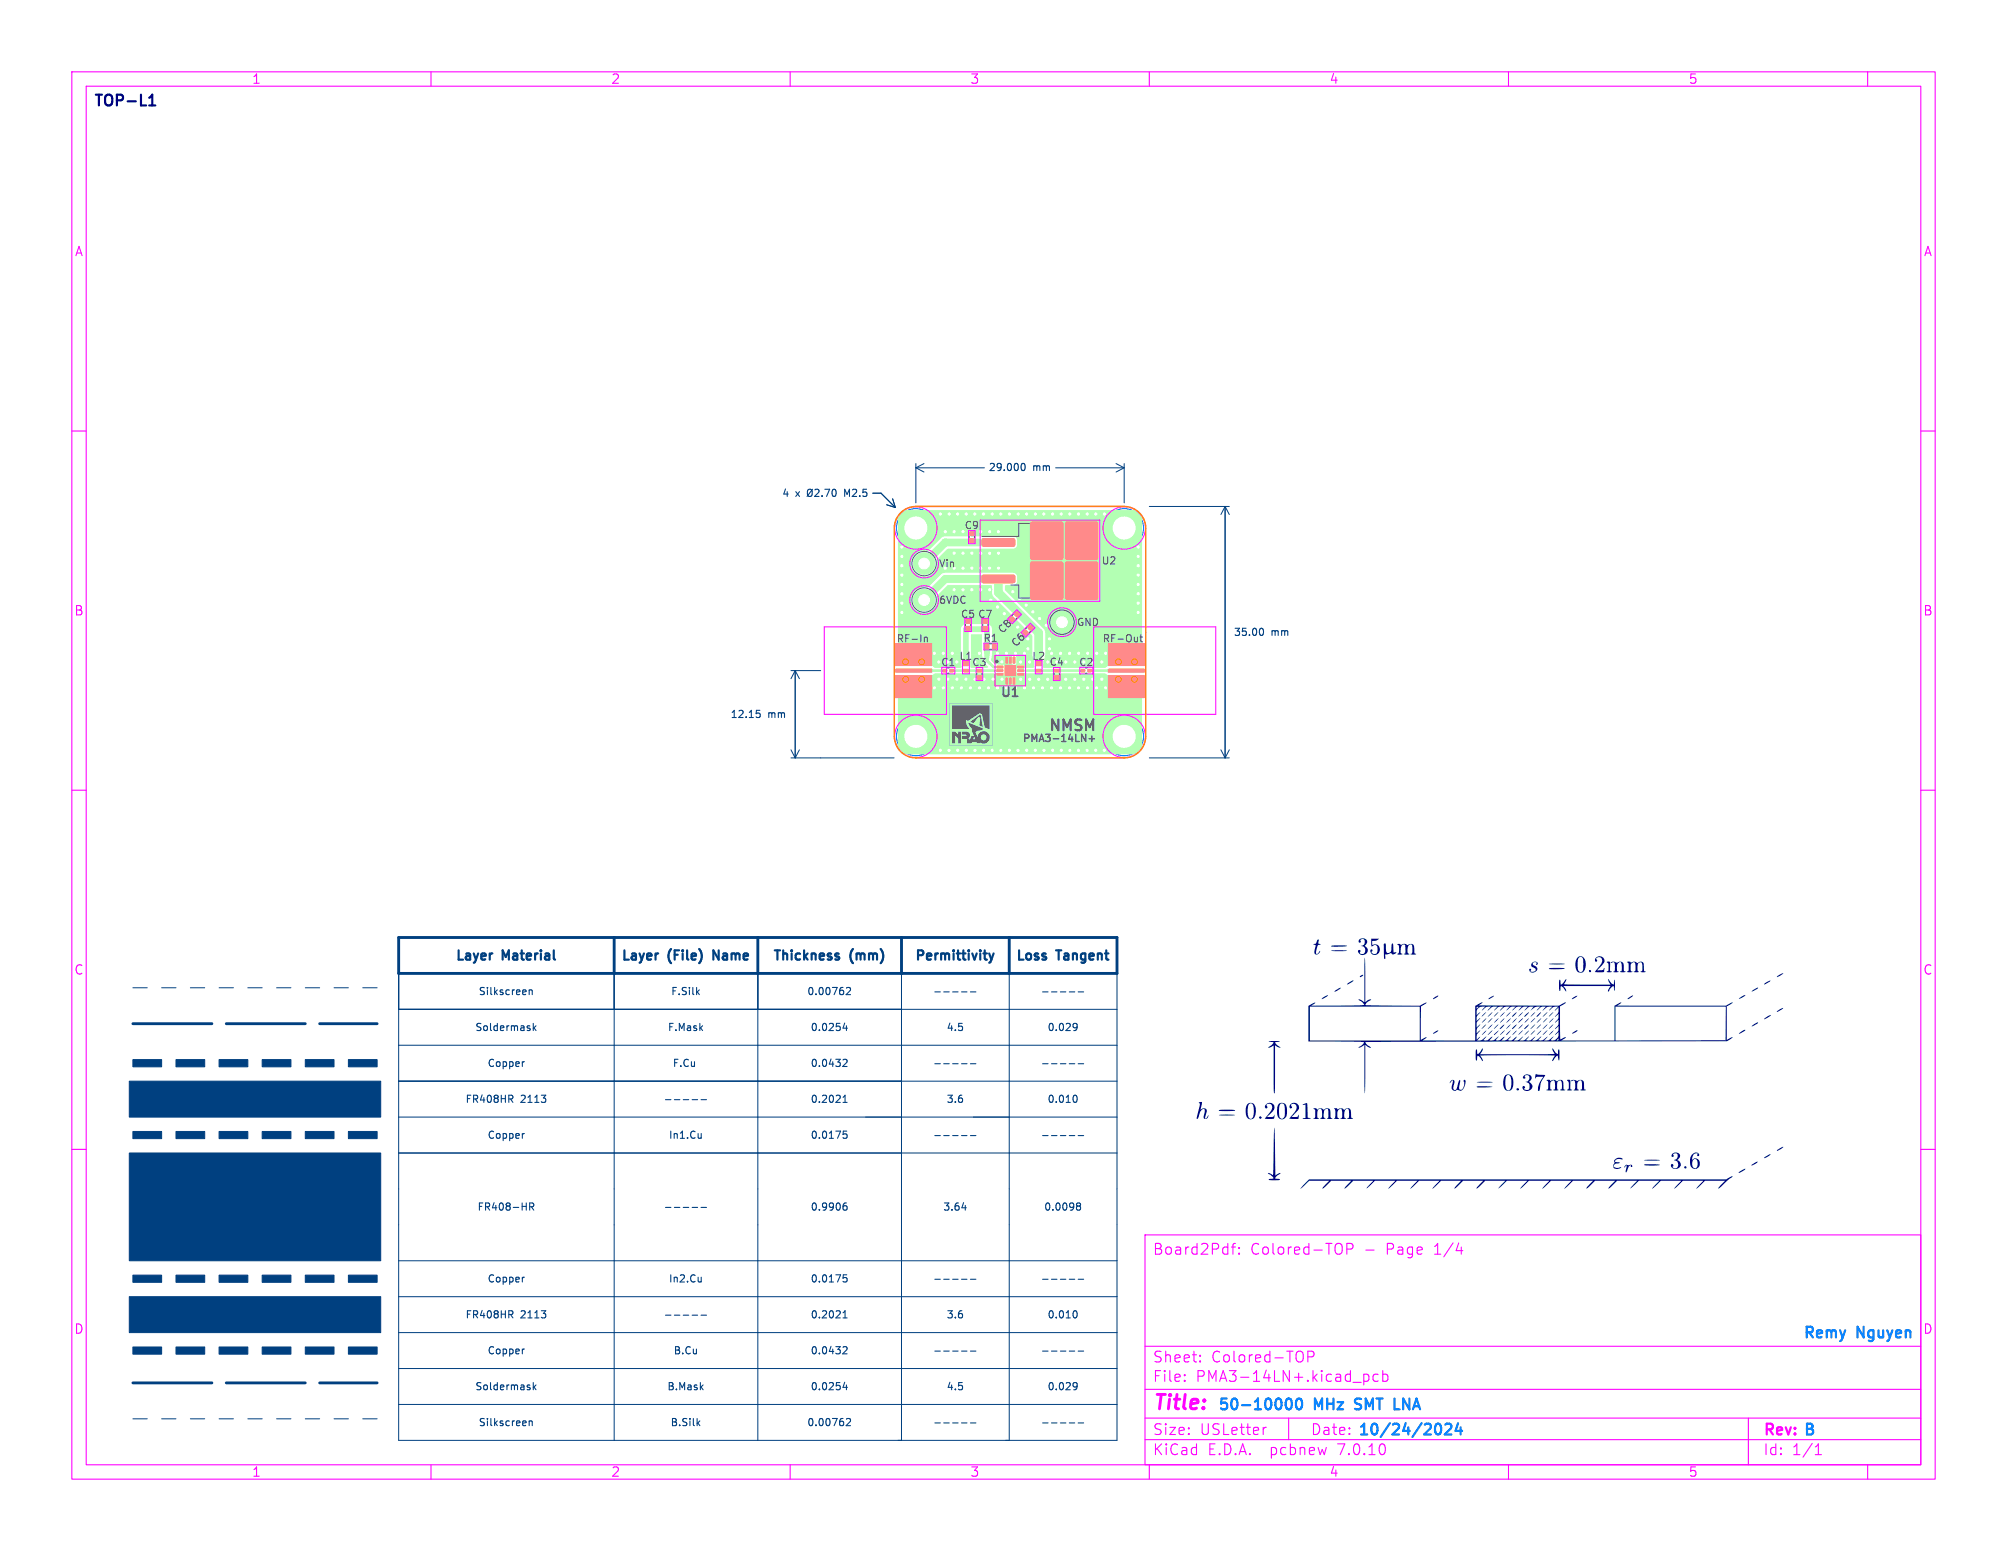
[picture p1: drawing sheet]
<svg xmlns="http://www.w3.org/2000/svg" width="279mm" height="216mm" viewBox="0 0 279 216" stroke-linecap="round" stroke-linejoin="round" font-family="sans-serif">
<defs><g id="words">
<text font-size="2.8" fill="#f0f" x="160.4" y="196.8">Title:</text>
<text font-size="2.1" fill="#000080" x="13" y="15.2">TOP-L1</text>
<text font-size="2.1" fill="#626262" x="145.7" y="101.8">NMSM</text>
<g font-size="2.1" fill="#f0f">
<text x="160.4" y="174.9">Board2Pdf:</text>
<text x="174" y="174.9">Colored-TOP</text>
<text x="190" y="174.9">-</text>
<text x="193.1" y="174.9">Page</text>
<text x="199.9" y="174.9">1/4</text>
<text x="160.4" y="189.9">Sheet:</text>
<text x="168.6" y="189.9">Colored-TOP</text>
<text x="160.4" y="192.6">File:</text>
<text x="166.5" y="192.6">PMA3-14LN+.kicad_pcb</text>
<text x="160.4" y="202.8">KiCad</text>
<text x="160.4" y="200">Size:</text>
<text x="167" y="200">USLetter</text>
<text x="168.1" y="202.8">E.D.A.</text>
<text x="177" y="202.8">pcbnew</text>
<text x="182.4" y="200">Date:</text>
<text x="186.5" y="202.8">7.0.10</text>
<text x="245.4" y="200.2">Rev: B</text>
<text x="245.4" y="202.8">Id:</text>
<text x="249.5" y="202.8">1/1</text>
</g>
<g font-size="2.1" fill="#0080ff">
<text x="250.8" y="186.7">Remy</text>
<text x="258.4" y="186.7">Nguyen</text>
<text x="169.5" y="196.7">50-10000</text>
<text x="183.1" y="196.7">MHz</text>
<text x="189.3" y="196.7">SMT</text>
<text x="195.4" y="196.7">LNA</text>
<text x="189" y="200.2">10/24/2024</text>
</g>
<g font-size="1.8" fill="#f0f">
<text x="35" y="11.9">1</text>
<text x="85" y="11.9">2</text>
<text x="135" y="11.9">3</text>
<text x="185" y="11.9">4</text>
<text x="235" y="11.9">5</text>
<text x="10.3" y="35.9">A</text>
<text x="267.7" y="35.9">A</text>
<text x="10.3" y="85.9">B</text>
<text x="267.7" y="85.9">B</text>
<text x="10.3" y="135.9">C</text>
<text x="267.7" y="135.9">C</text>
<text x="10.3" y="185.9">D</text>
<text x="267.7" y="185.9">D</text>
<text x="35" y="205.8">1</text>
<text x="85" y="205.8">2</text>
<text x="135" y="205.8">3</text>
<text x="185" y="205.8">4</text>
<text x="235" y="205.8">5</text>
</g>
<text font-size="1.8" fill="#626262" x="139.1" y="97.4">U1</text>
<g font-size="1.8" fill="#004080">
<text x="63.2" y="134.1">Layer</text>
<text x="70" y="134.1">Material</text>
<text x="86.3" y="134.1">Layer</text>
<text x="93.1" y="134.1">(File)</text>
<text x="100" y="134.1">Name</text>
<text x="107.4" y="134.1">Thickness</text>
<text x="118.4" y="134.1">(mm)</text>
<text x="127.2" y="134.1">Permittivity</text>
<text x="141.2" y="134.1">Loss</text>
<text x="147.2" y="134.1">Tangent</text>
</g>
<g font-size="1.4" fill="#004080">
<text x="137.5" y="65.8">29.000</text>
<text x="143.8" y="65.8">mm</text>
<text x="108.8" y="69.4">4</text>
<text x="110.8" y="69.4">x</text>
<text x="118" y="69.4">M2.5</text>
<text x="171.7" y="88.7">35.00</text>
<text x="177" y="88.7">mm</text>
<text x="101.6" y="100.1">12.15</text>
<text x="106.9" y="100.1">mm</text>
<text x="66.1" y="143.7">Soldermask</text>
<text x="66.5" y="138.7">Silkscreen</text>
<text x="92.9" y="143.7">F.Mask</text>
<text x="93.3" y="138.7">F.Silk</text>
<text x="112.3" y="138.7">0.00762</text>
<text x="112.8" y="143.7">0.0254</text>
<text x="131.7" y="143.7">4.5</text>
<text x="145.7" y="143.7">0.029</text>
<text x="67.8" y="148.7">Copper</text>
<text x="93.6" y="148.7">F.Cu</text>
<text x="112.8" y="148.7">0.0432</text>
<text x="64.7" y="153.7">FR408HR</text>
<text x="72.5" y="153.7">2113</text>
<text x="112.8" y="153.7">0.2021</text>
<text x="131.7" y="153.7">3.6</text>
<text x="145.7" y="153.7">0.010</text>
<text x="67.8" y="158.7">Copper</text>
<text x="93" y="158.7">In1.Cu</text>
<text x="112.8" y="158.7">0.0175</text>
<text x="66.4" y="168.7">FR408-HR</text>
<text x="112.8" y="168.7">0.9906</text>
<text x="131.2" y="168.7">3.64</text>
<text x="145.3" y="168.7">0.0098</text>
<text x="67.8" y="178.7">Copper</text>
<text x="93" y="178.7">In2.Cu</text>
<text x="112.8" y="178.7">0.0175</text>
<text x="64.7" y="183.7">FR408HR</text>
<text x="72.5" y="183.7">2113</text>
<text x="112.8" y="183.7">0.2021</text>
<text x="131.7" y="183.7">3.6</text>
<text x="145.7" y="183.7">0.010</text>
<text x="67.8" y="188.7">Copper</text>
<text x="93.7" y="188.7">B.Cu</text>
<text x="112.8" y="188.7">0.0432</text>
<text x="66.1" y="193.7">Soldermask</text>
<text x="92.8" y="193.7">B.Mask</text>
<text x="112.8" y="193.7">0.0254</text>
<text x="131.7" y="193.7">4.5</text>
<text x="145.7" y="193.7">0.029</text>
<text x="66.5" y="198.7">Silkscreen</text>
<text x="93.3" y="198.7">B.Silk</text>
<text x="112.3" y="198.7">0.00762</text>
</g>
<g font-size="1.4" fill="#626262">
<text x="134.2" y="73.8">C9</text>
<text x="130.6" y="79.2">Vin</text>
<text x="153.3" y="78.8">U2</text>
<text x="124.8" y="89.6">RF-In</text>
<text x="130.6" y="84.3">6VDC</text>
<text x="133.7" y="86.2">C5 C7</text>
<text x="136.8" y="89.6">R1</text>
<text x="139.6" y="88.5" transform="rotate(-45 139.6 88.5)">C8</text>
<text x="149.8" y="87.3">GND</text>
<text x="153.4" y="89.6">RF-Out</text>
<text x="130.9" y="92.9">C1</text>
<text x="133.5" y="92.1">L1</text>
<text x="135.2" y="92.9">C3</text>
<text x="141.5" y="90.4" transform="rotate(-45 141.5 90.4)">C6</text>
<text x="143.6" y="92.1">L2</text>
<text x="146" y="92.9">C4</text>
<text x="150.1" y="92.9">C2</text>
<text x="142.2" y="103.4">PMA3-14LN+</text>
</g>
</g></defs>
<path d="M179 195.2a.55 .55 0 0 1 .3-.5h.2a.94 .94 0 0 1 0 1.5h-.2a.55 .55 0 0 1-.3-.6M180.6 194.7a.36 .36 0 0 1 .6 .3 .77 .77 0 0 1-.4 1.2 1 1 0 0 1-.2-1.5zM188.6 196.1l.2 .1M188.7 194.8l-.1 .2 .1 .2M194.1 196.2h.7M200 198.2a.36 .36 0 0 1 .6 .3 .77 .77 0 0 1-.5 1.2l-.1-.1M201.2 198.3l.2-.1h.5a.41 .41 0 0 1 .1 .6l-.9 .9h1M203 198.1l-.4 1.1h1M203.3 198.7v1" fill="none" stroke="#0080ff" stroke-width=".3"/>
<g fill="none" stroke="#0080ff" stroke-width=".15">
<circle cx="127.5" cy="73.5" r="2.7"/>
<circle cx="156.5" cy="73.5" r="2.7"/>
<circle cx="127.5" cy="102.5" r="2.7"/>
<circle cx="156.5" cy="102.5" r="2.7"/>
</g>
<g fill="#b3ffb3" stroke="#b3ffb3" stroke-width=".14">
<path d="M131.3 93.2h.5v.3h-.5z"/>
<path d="M132.2 93.2h.5l.1 .3h-.5z"/>
<path d="M136.8 75h.1h4.2l.2 .1v.7l-.1 .2-.1 .1h-4.2l-.1-.1-.1-.2z"/>
<path d="M143.5 72.7h.2h4.1h.1l.1 .2v4.8l-.1 .1-.1 .1h-4.1l-.2-.1v-.1v-4.8z"/>
<path d="M143.5 78.3l.2-.1h4.1l.1 .1 .1 .1v4.8l-.1 .2h-.1h-4.1h-.2v-.2v-4.8z"/>
<path d="M143.5 72.7h.2h8.9h.2l.1 .2v10.3l-.1 .2h-.2h-8.9h-.2v-.2v-10.3z"/>
<path d="M148.4 72.7h.2h4h.2l.1 .2v4.8l-.1 .1-.2 .1h-4l-.2-.1-.1-.1v-4.8z"/>
<path d="M148.4 78.3l.2-.1h4l.2 .1 .1 .1v4.8l-.1 .2h-.2h-4h-.2l-.1-.2v-4.8z"/>
<path d="M136.8 80.1l.1-.1h4.2l.2 .2v.7l-.1 .2h-.1h-4.2h-.1l-.1-.2z"/>
<path d="M135 75h.6v.5h-.6z"/>
<path d="M135 74.1h.6v.4h-.6z"/>
<path d="M143.3 87.1l.2-.1 .3 .3-.3 .4-.4-.3z"/>
<path d="M142.5 87.9l.3-.2 .3 .4-.4 .3-.3-.3z"/>
<path d="M134.5 86.3h.5v.4h-.5z"/>
<path d="M134.5 87.2h.5v.5h-.5z"/>
<path d="M138.8 92.7h.8v.3h-.8z"/>
<path d="M138.8 93.2h.8v.3h-.8z"/>
<path d="M138.8 93.7h.8v.3h-.8z"/>
<path d="M140 94.4h.3v.8h-.3z"/>
<path d="M140.5 94.4h.3v.8h-.3z"/>
<path d="M141 94.4h.3v.8h-.3z"/>
<path d="M141.7 93.7h.8v.3h-.8z"/>
<path d="M141.7 93.2h.8v.3h-.8z"/>
<path d="M141.7 92.7h.8v.3h-.8z"/>
<path d="M141 91.5h.3v.8h-.3z"/>
<path d="M140.5 91.5h.3v.8h-.3z"/>
<path d="M140 91.5h.3v.8h-.3z"/>
<path d="M139.9 92.6h1.5v1.5h-1.5z"/>
<path d="M146.8 94.1h.6v.4h-.6z"/>
<path d="M146.8 93.2h.6l.1 .3h-.7z"/>
<path d="M154.3 93.1h5.1v.5h-5.1z"/>
<path d="M154.3 94.1h5.1v3h-5.1z"/>
<path d="M154.3 89.6h5.1v3h-5.1z"/>
<path d="M136.1 94.1h.5v.4h-.5z"/>
<path d="M136 93.2h.7v.3h-.7z"/>
<path d="M136.9 86.3h.5v.4h-.5z"/>
<path d="M136.9 87.2h.5v.5h-.5z"/>
<path d="M150.5 93.2h.5v.3h-.5z"/>
<path d="M151.5 93.2h.4l.1 .3h-.5z"/>
<path d="M137.2 89.7h.4v.6h-.4z"/>
<path d="M138.2 89.7h.5v.6h-.5z"/>
<path d="M144.3 92.1h.6v.6h-.6z"/>
<path d="M144.3 93.2h.6l.1 .3h-.7z"/>
<path d="M141.5 85.2h.1l.3 .3-.2 .4-.5-.4z"/>
<path d="M140.6 86.1l.3-.3 .3 .5-.3 .2-.3-.3z"/>
<path d="M134.2 92.1h.6v.6h-.6z"/>
<path d="M134.1 93.2h.7v.3h-.6z"/>
<path d="M124.6 93.1h5.1v.5h-5.1z"/>
<path d="M124.6 89.6h5.1v3h-5.1z"/>
<path d="M124.6 94.1h5.1v3h-5.1z"/>
<circle cx="147.8" cy="86.6" r="1.5"/>
<circle cx="128.7" cy="83.5" r="1.5"/>
<circle cx="128.7" cy="78.4" r="1.5"/>
<circle cx="136.9" cy="104.5" r=".3"/>
<circle cx="145.7" cy="87" r=".3"/>
<circle cx="131.3" cy="91" r=".3"/>
<circle cx="150.9" cy="94.5" r=".3"/>
<circle cx="131.3" cy="95.8" r=".3"/>
<circle cx="133.3" cy="71.6" r=".3"/>
<circle cx="146.1" cy="90.3" r=".3"/>
<circle cx="129.4" cy="94.5" r=".3"/>
<circle cx="135.7" cy="94.5" r=".3"/>
<circle cx="130.1" cy="95.8" r=".3"/>
<circle cx="153.4" cy="94.5" r=".3"/>
<circle cx="153.7" cy="104.5" r=".3"/>
<circle cx="142.9" cy="104.5" r=".3"/>
<circle cx="138.9" cy="95.8" r=".3"/>
<circle cx="130.7" cy="94.5" r=".3"/>
<circle cx="158.5" cy="85.3" r=".3"/>
<circle cx="136.5" cy="82.1" r=".3"/>
<circle cx="145.9" cy="94.5" r=".3"/>
<circle cx="130.9" cy="104.5" r=".3"/>
<circle cx="148.9" cy="95.8" r=".3"/>
<circle cx="128.8" cy="91" r=".3"/>
<circle cx="144.7" cy="86.1" r=".3"/>
<circle cx="136.5" cy="74" r=".3"/>
<circle cx="152.1" cy="92.1" r=".3"/>
<circle cx="142.9" cy="71.6" r=".3"/>
<circle cx="148.9" cy="71.6" r=".3"/>
<circle cx="136.5" cy="77" r=".3"/>
<circle cx="132.8" cy="82.1" r=".3"/>
<circle cx="145.1" cy="95.8" r=".3"/>
<circle cx="147.7" cy="71.6" r=".3"/>
<circle cx="143.3" cy="94.5" r=".3"/>
<circle cx="141" cy="82.4" r=".3"/>
<circle cx="151.3" cy="71.6" r=".3"/>
<circle cx="142.9" cy="84.2" r=".3"/>
<circle cx="138.1" cy="71.6" r=".3"/>
<circle cx="152.5" cy="71.6" r=".3"/>
<circle cx="152.7" cy="91" r=".3"/>
<circle cx="150.2" cy="91" r=".3"/>
<circle cx="148.9" cy="104.5" r=".3"/>
<circle cx="142.1" cy="92.1" r=".3"/>
<circle cx="134.5" cy="104.5" r=".3"/>
<circle cx="158.5" cy="78.7" r=".3"/>
<circle cx="135.1" cy="95.8" r=".3"/>
<circle cx="137.8" cy="82.1" r=".3"/>
<circle cx="132.1" cy="71.6" r=".3"/>
<circle cx="125.5" cy="80.1" r=".3"/>
<circle cx="141.4" cy="91" r=".3"/>
<circle cx="132.8" cy="74" r=".3"/>
<circle cx="143.8" cy="85.2" r=".3"/>
<circle cx="131.6" cy="74" r=".3"/>
<circle cx="136.3" cy="91" r=".3"/>
<circle cx="138.1" cy="104.5" r=".3"/>
<circle cx="133.2" cy="94.5" r=".3"/>
<circle cx="141.9" cy="83.3" r=".3"/>
<circle cx="130.7" cy="92.1" r=".3"/>
<circle cx="142.1" cy="94.5" r=".3"/>
<circle cx="147.6" cy="91" r=".3"/>
<circle cx="132.8" cy="77" r=".3"/>
<circle cx="155.2" cy="95.8" r=".3"/>
<circle cx="145.3" cy="71.6" r=".3"/>
<circle cx="141.4" cy="95.8" r=".3"/>
<circle cx="152.1" cy="94.5" r=".3"/>
<circle cx="147.6" cy="95.8" r=".3"/>
<circle cx="130.9" cy="71.6" r=".3"/>
<circle cx="138.9" cy="91" r=".3"/>
<circle cx="130.1" cy="91" r=".3"/>
<circle cx="151.4" cy="95.8" r=".3"/>
<circle cx="144.1" cy="71.6" r=".3"/>
<circle cx="152.5" cy="104.5" r=".3"/>
<circle cx="125.5" cy="82.7" r=".3"/>
<circle cx="153.9" cy="91" r=".3"/>
<circle cx="150.1" cy="104.5" r=".3"/>
<circle cx="128.8" cy="95.8" r=".3"/>
<circle cx="132.1" cy="104.5" r=".3"/>
<circle cx="141.7" cy="71.6" r=".3"/>
<circle cx="135.3" cy="82.1" r=".3"/>
<circle cx="141.7" cy="104.5" r=".3"/>
<circle cx="137.8" cy="74" r=".3"/>
<circle cx="140.1" cy="95.8" r=".3"/>
<circle cx="155.2" cy="91" r=".3"/>
<circle cx="158.5" cy="80.1" r=".3"/>
<circle cx="133.2" cy="92.1" r=".3"/>
<circle cx="138.9" cy="84.5" r=".3"/>
<circle cx="134.5" cy="94.5" r=".3"/>
<circle cx="140.5" cy="71.6" r=".3"/>
<circle cx="154.6" cy="94.5" r=".3"/>
<circle cx="151.4" cy="91" r=".3"/>
<circle cx="144.1" cy="104.5" r=".3"/>
<circle cx="146.5" cy="71.6" r=".3"/>
<circle cx="132.8" cy="79.1" r=".3"/>
<circle cx="137.8" cy="77" r=".3"/>
<circle cx="142.6" cy="91" r=".3"/>
<circle cx="136.5" cy="79.1" r=".3"/>
<circle cx="136.3" cy="95.8" r=".3"/>
<circle cx="125.5" cy="85.3" r=".3"/>
<circle cx="143.1" cy="90.3" r=".3"/>
<circle cx="145.3" cy="104.5" r=".3"/>
<circle cx="132.6" cy="95.8" r=".3"/>
<circle cx="146.1" cy="88.9" r=".3"/>
<circle cx="158.5" cy="76.1" r=".3"/>
<circle cx="146.4" cy="91" r=".3"/>
<circle cx="136.9" cy="71.6" r=".3"/>
<circle cx="150.1" cy="71.6" r=".3"/>
<circle cx="152.7" cy="95.8" r=".3"/>
<circle cx="143.9" cy="95.8" r=".3"/>
<circle cx="142.6" cy="95.8" r=".3"/>
<circle cx="138.2" cy="94.5" r=".3"/>
<circle cx="139" cy="79.1" r=".3"/>
<circle cx="147.7" cy="104.5" r=".3"/>
<circle cx="148.4" cy="92.1" r=".3"/>
<circle cx="137.8" cy="79.1" r=".3"/>
<circle cx="137" cy="94.5" r=".3"/>
<circle cx="139" cy="74" r=".3"/>
<circle cx="150.2" cy="95.8" r=".3"/>
<circle cx="125.5" cy="81.3" r=".3"/>
<circle cx="134.1" cy="79.1" r=".3"/>
<circle cx="139.8" cy="85.4" r=".3"/>
<circle cx="137.6" cy="95.8" r=".3"/>
<circle cx="151.3" cy="104.5" r=".3"/>
<circle cx="134.5" cy="71.6" r=".3"/>
<circle cx="139.3" cy="71.6" r=".3"/>
<circle cx="149.6" cy="92.1" r=".3"/>
<circle cx="153.4" cy="92.1" r=".3"/>
<circle cx="125.5" cy="84" r=".3"/>
<circle cx="139.5" cy="92.1" r=".3"/>
<circle cx="158.5" cy="84" r=".3"/>
<circle cx="135.3" cy="77" r=".3"/>
<circle cx="158.5" cy="81.3" r=".3"/>
<circle cx="140.1" cy="91" r=".3"/>
<circle cx="153.7" cy="71.6" r=".3"/>
<circle cx="125.5" cy="77.4" r=".3"/>
<circle cx="135.3" cy="79.1" r=".3"/>
<circle cx="158.5" cy="77.4" r=".3"/>
<circle cx="144.6" cy="94.5" r=".3"/>
<circle cx="135.7" cy="71.6" r=".3"/>
<circle cx="129.4" cy="92.1" r=".3"/>
<circle cx="140.5" cy="104.5" r=".3"/>
<circle cx="132.6" cy="91" r=".3"/>
<circle cx="133.8" cy="95.8" r=".3"/>
<circle cx="134.1" cy="82.1" r=".3"/>
<circle cx="141.7" cy="87.3" r=".3"/>
<circle cx="146.5" cy="104.5" r=".3"/>
<circle cx="132" cy="94.5" r=".3"/>
<circle cx="125.5" cy="78.7" r=".3"/>
<circle cx="143.1" cy="88.9" r=".3"/>
<circle cx="137.9" cy="83.6" r=".3"/>
<circle cx="154.6" cy="92.1" r=".3"/>
<circle cx="146.4" cy="95.8" r=".3"/>
<circle cx="145.9" cy="92.1" r=".3"/>
<circle cx="158.5" cy="82.7" r=".3"/>
<circle cx="148.4" cy="94.5" r=".3"/>
<circle cx="139" cy="77" r=".3"/>
<circle cx="148.9" cy="91" r=".3"/>
<circle cx="139.3" cy="104.5" r=".3"/>
<circle cx="134.1" cy="74" r=".3"/>
<circle cx="153.9" cy="95.8" r=".3"/>
<circle cx="143.3" cy="92.1" r=".3"/>
<circle cx="133.3" cy="104.5" r=".3"/>
<circle cx="139.5" cy="94.5" r=".3"/>
<circle cx="125.5" cy="76.1" r=".3"/>
<circle cx="134.1" cy="77" r=".3"/>
<circle cx="149.6" cy="94.5" r=".3"/>
<circle cx="135.7" cy="104.5" r=".3"/>
</g>
<path d="M127.2 93.4h4.3M132.5 93.4h5.8M143 93.4h7.8M151.7 93.4h5.1" fill="none" stroke="#b3ffb3" stroke-width=".37"/>
<path d="M148.4 74.4h.1" fill="none" stroke="#b3ffb3" stroke-width=".25"/>
<path d="M139 75.5h-7.4l-3 2.9M139 80.6h-7.4l-3 2.9" fill="none" stroke="#b3ffb3" stroke-width="1.1"/>
<path d="M139 81.1v1.4l5.6 5.6v2.7" fill="none" stroke="#b3ffb3" stroke-width="1.2"/>
<path d="M134.5 87.6v3.5M134.5 87.6h2.9v3.2" fill="none" stroke="#b3ffb3" stroke-width=".8"/>
<path d="M137.4 91.9l.9 .9" fill="none" stroke="#b3ffb3" stroke-width=".4"/>
<g fill="#b3ffb3">
<path d="M137 90.4h.8l-.2 1.8 .1 .3-.5-.4v-.3z"/>
<path d="M138.3 93.2h.9v.3h-.9z"/>
<path d="M138.3 92.6l.9 .1v.3h-.9l-.1-.2z"/>
<path d="M142.1 93.2h.9v.3h-.9z"/>
<path d="M124.9 94.1h.8l.1 .1a.43 .43 0 0 0-.1 .6 .43 .43 0 0 0 .7 0 .43 .43 0 0 0-.1-.6l.1-.1h1.5l.2 .1a.43 .43 0 0 0-.1 .6 .43 .43 0 0 0 .6 0 .43 .43 0 0 0-.1-.6l.2-.1h1l.4-.4h9.5l.2-.2v-.9l-1.3-.2-.1-.1h2.4l.2 .2h.4l.1-.1v-.9l-.2-.2h-.3l-.2 .1v.9h-2.4l-.4-.4 .1-.8h5.6l.3 1v.8l-2.4 .1-.1 .1v.4l.2 .2h12.2l.4 .4h1l.2 .1a.43 .43 0 0 0-.1 .6 .43 .43 0 0 0 .6 0 .43 .43 0 0 0-.1-.6l.2-.1h1.5l.1 .1a.43 .43 0 0 0-.1 .6 .43 .43 0 0 0 .6 0 .43 .43 0 0 0 0-.6l.1-.1h.7v1.4h-34z"/>
<path d="M124.9 91.2l8.9-.1 .1 1.8-.1 .1h-3.7l-.4-.4h-1l-.2-.1a.43 .43 0 0 0 .1-.6 .43 .43 0 0 0-.6 0 .43 .43 0 0 0 .1 .6l-.2 .1h-1.5l-.1-.1a.43 .43 0 0 0 .1-.6 .43 .43 0 0 0-.6 0 .43 .43 0 0 0 0 .6l-.1 .1h-.8z"/>
<path d="M145.5 91.1h13.5v1.5h-.7l-.1-.1a.43 .43 0 0 0 .1-.6 .43 .43 0 0 0-.7 0 .43 .43 0 0 0 .1 .6l-.1 .1h-1.5l-.2-.1a.43 .43 0 0 0 .1-.6 .43 .43 0 0 0-.6 0 .43 .43 0 0 0 .1 .6l-.2 .1h-1l-.4 .4h-8.6l-.1-.2v-.7z"/>
<path d="M135.2 91.1h1.5l.2 1.1 .7 .6-.1 .1h-2.4z"/>
<path d="M125 95.5h34v8.5l-.3 .5-.6 .5h-32.1l-.6-.4-.4-.6v-1.5h.9a1.61 1.61 0 0 0 1.6 1.6 1.61 1.61 0 0 0 1.6-1.6h25.8a1.61 1.61 0 0 0 2.3 1.4 1.61 1.61 0 0 0 .2-2.7 1.61 1.61 0 0 0-2.5 1v.3h-25.8a1.61 1.61 0 0 0-1.6-1.6 1.61 1.61 0 0 0-1.6 1.6h-.9z"/>
<path d="M125.4 71.4l.6-.4h32l.5 .2 .5 .6v19.3h-13.5v-3l-.1-.5-5.5-5.5 .1-.6 1.2-.1 .3-.2 .1-1-.2-.3-.2-.1h-9.8l-.3 .1-1.9 1.9a1.82 1.82 0 0 0-2.3 1.3 1.82 1.82 0 0 0 1.5 2.2 1.82 1.82 0 0 0 2.1-1.8l-.1-.5 1.6-1.6 6 .1 .1 1.1 .2 .4 5.4 5.4v2.7h-5.6v-3.6l-.2-.4-.4-.2h-3.1l-.5 .2-.1 .4v3.6h-8.8v-12.7h1.8l.1 .3a1.83 1.83 0 0 0 2.2 1.5 1.83 1.83 0 0 0 1.3-2.3l1.6-1.5 9.2-.1 .2-.1 .2-.3v-.8l-.2-.3-.3-.1h-9.7l-.3 .1-1.9 1.9a1.9 1.9 0 0 0-2.4 1.7h-1.8v-4.9h.9v.3a1.61 1.61 0 0 0 1.7 1.3 1.61 1.61 0 0 0 1.5-1.6h25.8v.3a1.61 1.61 0 0 0 2.5 1 1.61 1.61 0 0 0-.2-2.7 1.61 1.61 0 0 0-2.3 1.4h-25.8v-.3a1.61 1.61 0 0 0-1.7-1.3 1.61 1.61 0 0 0-1.5 1.6h-.9v-1.6z"/>
<path d="M135.2 88.3h1.4l.1 .1v2.7h-1.5z"/>
</g>
<g fill="#fff" stroke="#fff" stroke-width=".14">
<circle cx="136.9" cy="104.4" r=".15"/>
<circle cx="145.7" cy="87" r=".15"/>
<circle cx="131.3" cy="90.9" r=".15"/>
<circle cx="150.9" cy="94.6" r=".15"/>
<circle cx="131.3" cy="95.7" r=".15"/>
<circle cx="133.3" cy="71.5" r=".15"/>
<circle cx="146.1" cy="90.3" r=".15"/>
<circle cx="129.4" cy="94.6" r=".15"/>
<circle cx="135.7" cy="94.6" r=".15"/>
<circle cx="130.1" cy="95.7" r=".15"/>
<circle cx="153.4" cy="94.6" r=".15"/>
<circle cx="153.7" cy="104.4" r=".15"/>
<circle cx="142.9" cy="104.4" r=".15"/>
<circle cx="130.7" cy="94.6" r=".15"/>
<circle cx="158.4" cy="85.2" r=".15"/>
<circle cx="136.5" cy="82.1" r=".15"/>
<circle cx="145.9" cy="94.6" r=".15"/>
<circle cx="130.9" cy="104.4" r=".15"/>
<circle cx="148.9" cy="95.7" r=".15"/>
<circle cx="128.8" cy="90.9" r=".15"/>
<circle cx="144.7" cy="86.1" r=".15"/>
<circle cx="136.5" cy="74" r=".15"/>
<circle cx="142.9" cy="71.5" r=".15"/>
<circle cx="148.9" cy="71.5" r=".15"/>
<circle cx="136.5" cy="77" r=".15"/>
<circle cx="132.8" cy="82.1" r=".15"/>
<circle cx="145.1" cy="95.7" r=".15"/>
<circle cx="147.7" cy="71.5" r=".15"/>
<circle cx="143.3" cy="94.6" r=".15"/>
<circle cx="141" cy="82.4" r=".15"/>
<circle cx="151.3" cy="71.5" r=".15"/>
<circle cx="142.9" cy="84.2" r=".15"/>
<circle cx="138.1" cy="71.5" r=".15"/>
<circle cx="152.5" cy="71.5" r=".15"/>
<circle cx="152.7" cy="90.9" r=".15"/>
<circle cx="150.2" cy="90.9" r=".15"/>
<circle cx="148.9" cy="104.4" r=".15"/>
<circle cx="142.1" cy="92.2" r=".15"/>
<circle cx="134.5" cy="104.5" r=".15"/>
<circle cx="158.4" cy="78.8" r=".15"/>
<circle cx="135.1" cy="95.7" r=".15"/>
<circle cx="137.8" cy="82.1" r=".15"/>
<circle cx="132.1" cy="71.5" r=".15"/>
<circle cx="125.5" cy="80" r=".15"/>
<circle cx="141.4" cy="90.9" r=".15"/>
<circle cx="132.8" cy="74" r=".15"/>
<circle cx="143.8" cy="85.2" r=".15"/>
<circle cx="131.6" cy="74" r=".15"/>
<circle cx="136.3" cy="90.9" r=".15"/>
<circle cx="138.1" cy="104.4" r=".15"/>
<circle cx="133.2" cy="94.6" r=".15"/>
<circle cx="141.9" cy="83.3" r=".15"/>
<circle cx="142.1" cy="94.6" r=".15"/>
<circle cx="147.6" cy="90.9" r=".15"/>
<circle cx="132.8" cy="77" r=".15"/>
<circle cx="155.2" cy="95.8" r=".15"/>
<circle cx="145.3" cy="71.5" r=".15"/>
<circle cx="152.1" cy="94.6" r=".15"/>
<circle cx="147.6" cy="95.8" r=".15"/>
<circle cx="130.9" cy="71.5" r=".15"/>
<circle cx="138.9" cy="90.9" r=".15"/>
<circle cx="130.1" cy="90.9" r=".15"/>
<circle cx="151.4" cy="95.8" r=".15"/>
<circle cx="144.1" cy="71.5" r=".15"/>
<circle cx="152.5" cy="104.4" r=".15"/>
<circle cx="125.6" cy="82.6" r=".15"/>
<circle cx="153.9" cy="90.9" r=".15"/>
<circle cx="150.1" cy="104.5" r=".15"/>
<circle cx="128.8" cy="95.8" r=".15"/>
<circle cx="132.1" cy="104.4" r=".15"/>
<circle cx="141.7" cy="71.5" r=".15"/>
<circle cx="135.3" cy="82.1" r=".15"/>
<circle cx="141.7" cy="104.4" r=".15"/>
<circle cx="137.8" cy="74" r=".15"/>
<circle cx="155.2" cy="90.9" r=".15"/>
<circle cx="158.4" cy="80" r=".15"/>
<circle cx="133.2" cy="92.2" r=".15"/>
<circle cx="138.9" cy="84.5" r=".15"/>
<circle cx="134.5" cy="94.6" r=".15"/>
<circle cx="140.5" cy="71.5" r=".15"/>
<circle cx="154.6" cy="94.6" r=".15"/>
<circle cx="151.4" cy="90.9" r=".15"/>
<circle cx="144.1" cy="104.5" r=".15"/>
<circle cx="146.5" cy="71.5" r=".15"/>
<circle cx="137.8" cy="77" r=".15"/>
<circle cx="142.6" cy="90.9" r=".15"/>
<circle cx="136.5" cy="79.1" r=".15"/>
<circle cx="136.3" cy="95.8" r=".15"/>
<circle cx="125.6" cy="85.2" r=".15"/>
<circle cx="143.1" cy="90.3" r=".15"/>
<circle cx="145.3" cy="104.5" r=".15"/>
<circle cx="132.6" cy="95.8" r=".15"/>
<circle cx="146.1" cy="88.9" r=".15"/>
<circle cx="158.4" cy="76.2" r=".15"/>
<circle cx="146.4" cy="90.9" r=".15"/>
<circle cx="136.9" cy="71.5" r=".15"/>
<circle cx="150.1" cy="71.5" r=".15"/>
<circle cx="152.7" cy="95.8" r=".15"/>
<circle cx="143.9" cy="95.8" r=".15"/>
<circle cx="142.6" cy="95.7" r=".15"/>
<circle cx="138.2" cy="94.6" r=".15"/>
<circle cx="139" cy="79.1" r=".15"/>
<circle cx="147.7" cy="104.4" r=".15"/>
<circle cx="148.4" cy="92.2" r=".15"/>
<circle cx="137.8" cy="79.1" r=".15"/>
<circle cx="137" cy="94.6" r=".15"/>
<circle cx="139" cy="74" r=".15"/>
<circle cx="150.2" cy="95.7" r=".15"/>
<circle cx="125.6" cy="81.3" r=".15"/>
<circle cx="134.1" cy="79.1" r=".15"/>
<circle cx="139.8" cy="85.4" r=".15"/>
<circle cx="137.6" cy="95.7" r=".15"/>
<circle cx="151.3" cy="104.5" r=".15"/>
<circle cx="134.5" cy="71.5" r=".15"/>
<circle cx="139.3" cy="71.5" r=".15"/>
<circle cx="149.6" cy="92.2" r=".15"/>
<circle cx="153.4" cy="92.2" r=".15"/>
<circle cx="125.6" cy="83.9" r=".15"/>
<circle cx="139.5" cy="92.2" r=".15"/>
<circle cx="158.4" cy="83.9" r=".15"/>
<circle cx="135.3" cy="77" r=".15"/>
<circle cx="158.4" cy="81.3" r=".15"/>
<circle cx="140.1" cy="90.9" r=".15"/>
<circle cx="153.7" cy="71.5" r=".15"/>
<circle cx="125.5" cy="77.5" r=".15"/>
<circle cx="135.3" cy="79.1" r=".15"/>
<circle cx="158.4" cy="77.5" r=".15"/>
<circle cx="144.6" cy="94.6" r=".15"/>
<circle cx="135.7" cy="71.5" r=".15"/>
<circle cx="129.4" cy="92.2" r=".15"/>
<circle cx="140.5" cy="104.5" r=".15"/>
<circle cx="132.6" cy="90.9" r=".15"/>
<circle cx="133.8" cy="95.7" r=".15"/>
<circle cx="134.1" cy="82.1" r=".15"/>
<circle cx="141.7" cy="87.3" r=".15"/>
<circle cx="146.5" cy="104.4" r=".15"/>
<circle cx="132" cy="94.6" r=".15"/>
<circle cx="125.5" cy="78.7" r=".15"/>
<circle cx="143.1" cy="88.9" r=".15"/>
<circle cx="137.9" cy="83.6" r=".15"/>
<circle cx="154.6" cy="92.2" r=".15"/>
<circle cx="146.4" cy="95.7" r=".15"/>
<circle cx="158.4" cy="82.6" r=".15"/>
<circle cx="148.4" cy="94.6" r=".15"/>
<circle cx="139" cy="77" r=".15"/>
<circle cx="148.9" cy="90.9" r=".15"/>
<circle cx="139.3" cy="104.5" r=".15"/>
<circle cx="153.9" cy="95.7" r=".15"/>
<circle cx="143.3" cy="92.2" r=".15"/>
<circle cx="133.3" cy="104.5" r=".15"/>
<circle cx="139.5" cy="94.6" r=".15"/>
<circle cx="125.5" cy="76.2" r=".15"/>
<circle cx="134.1" cy="77" r=".15"/>
<circle cx="149.6" cy="94.6" r=".15"/>
<circle cx="135.7" cy="104.4" r=".15"/>
<circle cx="147.8" cy="86.6" r=".75"/>
<circle cx="128.6" cy="83.5" r=".75"/>
<circle cx="156.5" cy="102.5" r="1.35"/>
<circle cx="128.6" cy="78.4" r=".75"/>
<circle cx="156.5" cy="73.5" r="1.35"/>
<circle cx="127.5" cy="73.5" r="1.35"/>
<circle cx="127.5" cy="102.5" r="1.35"/>
</g>
<g fill="#ff8a8a" stroke="#ff8a8a" stroke-width=".14">
<path d="M131.3 93.2h.5v.3h-.5z"/>
<path d="M132.2 93.2h.5l.1 .3h-.5z"/>
<path d="M136.8 75h.1h4.2l.2 .1v.7l-.1 .2-.1 .1h-4.2l-.1-.1-.1-.2z"/>
<path d="M143.5 72.7h.2h4.1h.1l.1 .2v4.8l-.1 .1-.1 .1h-4.1l-.2-.1v-.1v-4.8z"/>
<path d="M143.5 78.3l.2-.1h4.1l.1 .1 .1 .1v4.8l-.1 .2h-.1h-4.1h-.2v-.2v-4.8z"/>
<path d="M148.4 72.7h.2h4h.2l.1 .2v4.8l-.1 .1-.2 .1h-4l-.2-.1-.1-.1v-4.8z"/>
<path d="M148.4 78.3l.2-.1h4l.2 .1 .1 .1v4.8l-.1 .2h-.2h-4h-.2l-.1-.2v-4.8z"/>
<path d="M136.8 80.1l.1-.1h4.2l.2 .2v.7l-.1 .2h-.1h-4.2h-.1l-.1-.2z"/>
<path d="M135 75h.6v.5h-.6z"/>
<path d="M135 74.1h.6v.4h-.6z"/>
<path d="M143.3 87.1l.2-.1 .3 .3-.3 .4-.4-.3z"/>
<path d="M142.5 87.9l.3-.2 .3 .4-.4 .3-.3-.3z"/>
<path d="M134.5 86.3h.5v.4h-.5z"/>
<path d="M134.5 87.2h.5v.5h-.5z"/>
<path d="M138.8 92.7h.8v.3h-.8z"/>
<path d="M138.8 93.2h.8v.3h-.8z"/>
<path d="M138.8 93.7h.8v.3h-.8z"/>
<path d="M140 94.4h.3v.8h-.3z"/>
<path d="M140.5 94.4h.3v.8h-.3z"/>
<path d="M141 94.4h.3v.8h-.3z"/>
<path d="M141.7 93.7h.8v.3h-.8z"/>
<path d="M141.7 93.2h.8v.3h-.8z"/>
<path d="M141.7 92.7h.8v.3h-.8z"/>
<path d="M141 91.5h.3v.8h-.3z"/>
<path d="M140.5 91.5h.3v.8h-.3z"/>
<path d="M140 91.5h.3v.8h-.3z"/>
<path d="M139.9 92.6h1.5v1.5h-1.5z"/>
<path d="M146.8 94.1h.6v.4h-.6z"/>
<path d="M146.8 93.2h.6l.1 .3h-.7z"/>
<path d="M154.3 93.1h5.1v.5h-5.1z"/>
<path d="M154.3 94.1h5.1v3h-5.1z"/>
<path d="M154.3 89.6h5.1v3h-5.1z"/>
<path d="M136.1 94.1h.5v.4h-.5z"/>
<path d="M136 93.2h.7v.3h-.7z"/>
<path d="M136.9 86.3h.5v.4h-.5z"/>
<path d="M136.9 87.2h.5v.5h-.5z"/>
<path d="M150.5 93.2h.5v.3h-.5z"/>
<path d="M151.5 93.2h.4l.1 .3h-.5z"/>
<path d="M137.2 89.7h.4v.6h-.4z"/>
<path d="M138.2 89.7h.5v.6h-.5z"/>
<path d="M144.3 92.1h.6v.6h-.6z"/>
<path d="M144.3 93.2h.6l.1 .3h-.7z"/>
<path d="M141.5 85.2h.1l.3 .3-.2 .4-.5-.4z"/>
<path d="M140.6 86.1l.3-.3 .3 .5-.3 .2-.3-.3z"/>
<path d="M134.2 92.1h.6v.6h-.6z"/>
<path d="M134.1 93.2h.7v.3h-.6z"/>
<path d="M124.6 93.1h5.1v.5h-5.1z"/>
<path d="M124.6 89.6h5.1v3h-5.1z"/>
<path d="M124.6 94.1h5.1v3h-5.1z"/>
</g>
<g fill="none" stroke="#f0f" stroke-width=".15">
<path d="M10 10h259.4v195.9h-259.4zM12 12h255.4v191.9h-255.4zM60 10v2M110 10v2M160 10v2M210 10v2M260 10v2M10 60h2M267.4 60h2M10 110h2M267.4 110h2M10 160h2"/>
<path d="M267.4 160h2M159.4 171.9h108v32h-108zM171.4 173.6h.6M172 173.1l-.3 .1-.1 .1v1.3M172.5 174.4l.1 .1-.1 .1M172.5 174.4l-.1 .1 .1 .1M172.5 173.7v.1M172.5 174.4v.2M172.5 173.7h.1l-.1 .1M172.5 173.7h-.1l.1 .1M187.5 173.9h.6a.41 .41 0 0 0 .3-.4 .41 .41 0 0 0-.3-.4h-.6v1.5M202.7 174.1h.9"/>
<path d="M159.4 197.4h108M159.4 193.4h108M159.4 187.4h108M164.9 192.1l.1 .1-.1 .1M164.9 192.1v.1v.1M164.9 191.4v.1M164.9 192.1v.2M164.9 191.4h.1l-.1 .1M167.1 189.4v.1v.1M167.1 189.4l-.1 .1 .1 .1M167.1 188.7v.1M167.1 189.4v.2"/>
<path d="M167.1 188.7h-.1l.1 .1M176.3 198.7l-.3 .1M179.4 197.4v3M182.1 188.9h.5a.41 .41 0 0 0 .3-.4 .41 .41 0 0 0-.3-.4h-.5v1.5M189.9 191.3v1.5M189.9 191.4l.4-.1 .3 .3v.4l-.2 .2-.1 .1-.4-.1M191.9 191.4l-.5-.1-.3 .3v.4l.2 .2 .1 .1 .5-.1M192.5 191.4l.4-.1 .3 .3v.4l-.1 .2-.2 .1-.4-.1M192.5 190.8v1.5M243.4 197.4v6.5M60 203.9v2M110 203.9v2"/>
<path d="M159.4 200.4h108M160 203.9v2M210 203.9v2M252.7 202.5h.9M252.7 201.4l.4-.4v1.5M260 203.9v2"/>
</g>
<g fill="none" stroke="#f0f" stroke-width=".14">
<path d="M134.8 73.9v1.8h1v-1.8M136.5 72.4h16.6v11.3h-16.6zM114.8 87.3h17v12.1h-17zM131.1 92.9h1.8v.9h-1.8zM134 91.9v1.9h.9v-1.9M134.3 86.1v1.8h.9v-1.8M135.9 92.9v1.8h.9v-1.8M136.7 86.1v1.8h.9v-1.8M137 89.5h1.8v1h-1.8zM138.5 91.2h4.3v4.3h-4.3zM140.3 86.2l1.3-1.3 .6 .6-1.3 1.3M142.1 88l1.3-1.2 .7 .6-1.3 1.3"/>
<path d="M144.1 91.9v1.9h1v-1.9M146.6 92.9v1.8h1v-1.8M150.3 92.9v.9h1.8v-.9M152.2 87.3h17.1v12.1h-17.1z"/>
<circle cx="127.5" cy="73.5" r="2.95"/>
<circle cx="128.6" cy="78.4" r="2"/>
<circle cx="156.5" cy="73.5" r="2.95"/>
<circle cx="128.6" cy="83.5" r="2"/>
<circle cx="147.8" cy="86.6" r="2"/>
<circle cx="127.5" cy="102.5" r="2.95"/>
<circle cx="156.5" cy="102.5" r="2.95"/>
</g>
<path d="M151.6 102.8h.8M152 102.5v.7" fill="none" stroke="#626262" stroke-width=".2"/>
<path d="M141 96.9h.7" fill="none" stroke="#626262" stroke-width=".25"/>
<path d="M128.7 88.7v.7M128.7 88.8l.1-.1h.2l.1 .7M158.7 88.7h.4M158.8 88.3v.9l.3 .1" fill="none" stroke="#626262" stroke-width=".15"/>
<g fill="none" stroke="#626262" stroke-width=".14">
<path d="M134.9 74.7v.2M135.6 74.7v.2M143.3 72.9h-1.5v1.8h-5.1M131.9 93.7h.2M134.4 86.9v.2M135.1 86.9v.2M136 93.7v.2M136.7 93.7v.2M136.8 86.9v.2M137.5 86.9v.2M137.8 90.4h.3M140.7 81.4h1.1v1.9h1.5"/>
<path d="M141.1 85.5l-.2 .2M141.6 86l-.2 .2M142.9 87.4l-.1 .1M143.4 87.9l-.1 .2M146.8 93.7v.2M147.5 93.7v.2M151.1 93.7h.2"/>
<circle cx="128.6" cy="78.4" r="1.7"/>
<circle cx="128.6" cy="83.5" r="1.7"/>
<circle cx="147.8" cy="86.6" r="1.7"/>
</g>
<circle cx="138.8" cy="92.1" r=".13" fill="none" stroke="#626262" stroke-width=".26"/>
<g fill="#626262">
<path d="M132.6 101.9h.4l.4 .4v-.4h.4v1.6h-.4v-.7l-.4-.4v1.1h-.4z"/>
<path d="M132.2 97.9h5.9v5.9h-5.9v-1.5v1.3a.17 .17 0 0 0 0 .2 .17 .17 0 0 0 .3 0h5.6v-5.9h-5.9v4.4z"/>
<path d="M135.1 100.5l1.2-1 .3 .1-.1 .2 .2 1.4a.3 .3 0 0 1-.3-.4l.1-.9-.3-.1-.5 .6a.29 .29 0 0 1-.2 .3 .29 .29 0 0 1-.3-.2z"/>
<path d="M132.5 98.2h5.3v3.1a.15 .15 0 0 1-.1 .2 .15 .15 0 0 1-.2-.1l-.4-.1-.3-1.5a.48 .48 0 0 0-.5-.5l-1.6 1a.15 .15 0 0 0-.2-.1 .15 .15 0 0 0 0 .3l.1 .5 .4 .5h-2.5z"/>
<path d="M134.8 100.6l2.1 .9-1.1 .4 .3 .7a.84 .84 0 0 1 1.1-.7 .84 .84 0 0 1 .5 1.2 .84 .84 0 0 1-1.3 .2v.1h-.4v-.1h-.7v.2h-.7v-.4a.18 .18 0 0 0 0-.3 .18 .18 0 0 0-.2 .1l-.5-.1v-.3h.4a.16 .16 0 0 0 .2 0 .16 .16 0 0 0 0-.2l-.6-.1v-.3h.5a.51 .51 0 0 1 .6 .3 .51 .51 0 0 1-.2 .6l.2 .3 .1-.2h.7l-.1-.3h.8a.4 .4 0 0 0 .6 .4 .4 .4 0 0 0 0-.7 .4 .4 0 0 0-.6 .3h-.8l-.1-.1-.1 .4h-.4l.1-.4h.4l-.3-1.1-.4-.4z"/>
</g>
<path d="M125.4 71.3l.9-.6 1.2-.2h29a3 3 0 0 1 3 3v29a3 3 0 0 1-3 3h-29a3 3 0 0 1-3-3v-29l.2-1 .3-.6z" fill="none" stroke="#ff8000" stroke-width=".2"/>
<g fill="none" stroke="#ff8000" stroke-width=".14">
<circle cx="126.1" cy="94.6" r=".41"/>
<circle cx="126.1" cy="92.1" r=".41"/>
<circle cx="128.3" cy="92.1" r=".41"/>
<circle cx="128.3" cy="94.6" r=".41"/>
<circle cx="155.7" cy="92.1" r=".41"/>
<circle cx="155.7" cy="94.6" r=".41"/>
<circle cx="157.9" cy="92.1" r=".41"/>
<circle cx="157.9" cy="94.6" r=".41"/>
</g>
<g fill="none" stroke="#004080" stroke-width=".14">
<path d="M121.5 68.7h1.1l2 1.9M123.4 70.3l1.2 .3M124.3 69.4l.3 1.2M127.5 64.5v5.5M127.5 65.1h9.5M127.5 65.1l1.1 .6M128.6 64.5l-1.1 .6M147 65.1h9.5M155.4 64.5l1.1 .6M156.5 64.5v5.5M156.5 65.1l-1.1 .6M160 70.5h11.1"/>
<path d="M170.6 70.5v35M170.6 70.5l.5 1.1M170.6 70.5l-.6 1.1M110.1 93.4h4.1M110.7 93.4v12.1M110.7 93.4l.6 1.1M110.7 93.4l-.6 1.1M110.1 105.5h14.4M110.1 104.4l.6 1.1M111.3 104.4l-.6 1.1M160 105.5h11.1M170 104.4l.6 1.1"/>
<path d="M171.1 104.4l-.5 1.1M18.5 137.5h2M22.5 137.5h2M26.5 137.5h2M30.5 137.5h2M34.5 137.5h2M38.5 137.5h2M42.5 137.5h2M46.5 137.5h2M50.5 137.5h2M85.5 135.5v65M105.5 135.5v65"/>
<path d="M140.5 135.5v65M155.5 135.5v65h-100v-65h70v65M55.5 140.5h100M55.5 145.5h100M55.5 150.5h100M55.5 155.5h100M55.5 160.5h100M55.5 175.5h100M18.5 197.5h2M22.5 197.5h2M26.5 197.5h2M30.5 197.5h2"/>
<path d="M34.5 197.5h2M38.5 197.5h2M42.5 197.5h2M46.5 197.5h2M50.5 197.5h2M55.5 180.5h100M55.5 185.5h100M55.5 190.5h100M55.5 195.5h100"/>
</g>
<g fill="none" stroke="#004080" stroke-width=".15">
<path d="M112.4 68.2l.2-.1a.34 .34 0 0 1 .5 .3v.4a.33 .33 0 0 1-.4 .3 .33 .33 0 0 1-.3-.3zM113.1 68.1l-.7 1M113.4 68.2l.4-.1 .2 .3-.6 .7h.6M114.4 69v.1M114.8 68.1h.7l-.4 1M115.9 68.2l.2-.1a.53 .53 0 0 1 .3 .5 .53 .53 0 0 1-.3 .5l-.2-.1-.1-.3zM117.9 68.8l-.3-.7v1M142.2 64.7l.2-.2a.53 .53 0 0 1 .3 .5 .53 .53 0 0 1-.3 .5l-.2-.2M105.3 98.9h.5M105.4 99.3h.2l.2 .2v.3l-.4 .1M175.6 87.5a.53 .53 0 0 1 .3 .5 .53 .53 0 0 1-.3 .5M73.7 137.8v.7"/>
<path d="M73.7 137.9l.1-.1h.2l.1 .7M97.1 138.1l.3 .4M97.4 137.8l-.4 .4M117.8 137.6l.4-.1 .2 .2-.6 .8h.6M130.1 138.1h.8M131.4 138.1h.7M132.6 138.1h.8M133.9 138.1h.7M135.1 138.1h.8M145.1 138.1h.8M146.4 138.1h.7M147.6 138.1h.8"/>
<path d="M148.9 138.1h.7M150.1 138.1h.8M71.1 153l.3 .5M71.3 152.5l.1 .1-.1 .3M73 157.8h-.2M73 147.8h-.2M74.2 142.5v1M74.3 143.1l.3 .4M74.6 142.8l-.4 .4M92.6 153.1h.8M93.9 153.1h.7M95.1 153.1h.8"/>
<path d="M96.4 153.1h.7M97.6 153.1h.8M97.6 157.8v.7M97.6 158.4l-.1 .1M117.4 152.7l.2-.2v1M117.4 153.5h.5M117.4 147.5h.3l.2 .2-.6 .8h.6M117.4 157.9l.3-.1 .2 .2-.1 .4h-.4M117.4 157.5h.5M117.6 142.4l-.2 .7h.6M117.8 142.8v.7M130.1 158.1h.8"/>
<path d="M130.1 148.1h.8M131.4 158.1h.7M131.4 148.1h.7M132.6 158.1h.8M132.6 148.1h.8M133.9 158.1h.7M133.9 148.1h.7M135.1 158.1h.8M135.1 148.1h.8M145.1 158.1h.8M145.1 148.1h.8M146.4 158.1h.7"/>
<path d="M146.4 148.1h.7M147.6 158.1h.8M147.6 148.1h.8M148.9 158.1h.7M148.9 148.1h.7M149.6 142.5l.3 .1a.66 .66 0 0 1-.2 .9h-.2M149.6 152.5a.53 .53 0 0 1 .4 .5 .53 .53 0 0 1-.4 .5M150 142.9l-.2 .2h-.2M150.1 158.1h.8M150.1 148.1h.8M73 177.8h-.2M73.7 168l.5-.1 .1-.1v-.2l-.6-.1v1"/>
<path d="M74 168l.3 .5M92.6 168.1h.8M93.9 168.1h.7M95.1 168.1h.8M96.4 168.1h.7M97.6 168.1h.8M97.6 177.8v.7M97.6 178.4l-.1 .1M117.4 167.9l.3-.1 .2 .2-.1 .4-.3 .1-.1-.1M117.4 177.9l.3-.1 .2 .2-.1 .4h-.4M117.4 177.5h.5M117.8 167.5h-.3l-.1 .2"/>
<path d="M130.1 178.1h.8M131.4 178.1h.7M132.6 178.1h.8M133.9 178.1h.7M133.9 168.1h.6M134.4 167.8v.7M135.1 178.1h.8M145.1 178.1h.8M146.4 178.1h.7M147.6 178.1h.8M148.9 178.1h.7M149.9 167.8l.1 .1"/>
<path d="M149.9 167.6l.1-.1h.3l.1 .2-.2 .2M150 167.9h.2M150 167.9l-.1 .1M150.1 178.1h.8M150.2 167.9l.2 .2v.3l-.2 .1-.3-.1M71.1 183l.3 .5M71.3 182.5l.1 .1-.1 .3M73 187.8h-.2M73.7 197.8v.7M73.7 197.9l.1-.1h.2l.1 .7M74.2 192.5v1M74.3 193.1l.3 .4"/>
<path d="M74.6 192.8l-.4 .4M92.6 183.1h.8M93.9 183.1h.7M95.1 183.1h.8M96.4 183.1h.7M97.1 198.1l.3 .4M97.4 197.8l-.4 .4M97.6 183.1h.8M117.4 183.5h.5M117.4 182.7l.2-.2v1M117.4 187.5h.3l.2 .2-.6 .8h.6M117.6 192.4l-.2 .7h.6"/>
<path d="M117.8 197.6l.4-.1 .2 .2-.6 .8h.6M117.8 192.8v.7M130.1 188.1h.8M130.1 198.1h.8M131.4 188.1h.7M131.4 198.1h.7M132.6 188.1h.8M132.6 198.1h.8M133.9 188.1h.7M133.9 198.1h.7M135.1 188.1h.8M135.1 198.1h.8"/>
<path d="M145.1 188.1h.8M145.1 198.1h.8M146.4 188.1h.7M146.4 198.1h.7M147.6 188.1h.8M147.6 198.1h.8M148.9 188.1h.7M148.9 198.1h.7M149.6 192.5l.3 .1a.66 .66 0 0 1-.2 .9h-.2M149.6 182.5a.53 .53 0 0 1 .4 .5 .53 .53 0 0 1-.4 .5M150 192.9l-.1 .1-.3 .1M150.1 188.1h.8"/>
<path d="M150.1 198.1h.8"/>
</g>
<g fill="none" stroke="#004080" stroke-width=".3">
<path d="M68.6 132.7l-.3 .1M77.1 132.3v1.1l.2 .2M91.6 132.7l-.2 .1M93.4 132.1v.1M97.3 132.1l.1 .1M99.3 133.6v-1.3l.8 1.3M116.8 132.8l-.3-.1-.2 .2v.2l.5 .1v.3h-.5M118.8 132.1l-.1 .1M122.6 132.1v.1M136.9 132.7h.5M137.1 132.3v1.1v.1l.3 .1M137.7 132.7l.3 .9"/>
<path d="M138 133.6l-.1 .3-.2 .1M138.3 132.7l-.3 .9M145.6 133.2v.3"/>
</g>
<path d="M55.5 130.5h100v5h-100zM85.5 130.5v5M105.5 130.5v5M125.5 130.5v5M140.5 130.5v5M18.5 142.5h11M31.5 142.5h11M44.5 142.5h8M18.5 192.5h11M31.5 192.5h11M44.5 192.5h8" fill="none" stroke="#004080" stroke-width=".4"/>
<g fill="#004080" stroke="#004080" stroke-width=".14">
<path d="M18.5 147.5h4v1h-4z"/>
<path d="M18.5 157.5h4v1h-4z"/>
<path d="M18.5 177.5h4v1h-4z"/>
<path d="M18.5 187.5h4v1h-4z"/>
<path d="M24.5 147.5h4v1h-4z"/>
<path d="M24.5 157.5h4v1h-4z"/>
<path d="M24.5 177.5h4v1h-4z"/>
<path d="M24.5 187.5h4v1h-4z"/>
<path d="M30.5 147.5h4v1h-4z"/>
<path d="M30.5 157.5h4v1h-4z"/>
<path d="M30.5 177.5h4v1h-4z"/>
<path d="M30.5 187.5h4v1h-4z"/>
<path d="M36.5 147.5h4v1h-4z"/>
<path d="M36.5 157.5h4v1h-4z"/>
<path d="M36.5 177.5h4v1h-4z"/>
<path d="M36.5 187.5h4v1h-4z"/>
<path d="M42.5 147.5h4v1h-4z"/>
<path d="M42.5 157.5h4v1h-4z"/>
<path d="M42.5 177.5h4v1h-4z"/>
<path d="M42.5 187.5h4v1h-4z"/>
<path d="M48.5 147.5h4v1h-4z"/>
<path d="M48.5 157.5h4v1h-4z"/>
<path d="M48.5 177.5h4v1h-4z"/>
<path d="M48.5 187.5h4v1h-4z"/>
<path d="M18 150.5h35v5h-35z"/>
<path d="M18 160.5h35v15h-35z"/>
<path d="M18 180.5h35v5h-35z"/>
</g>
<path d="M20.8 14.7h.8M20.8 13.6l.4-.4v1.5" fill="none" stroke="#000080" stroke-width=".3"/>
<g fill="#000080">
<path d="M221.2 135l.3 .1v.2h-.3z"/>
<path d="M234.5 162.4h.2v.2h-.2z"/>
<path d="M175.3 155.5l.1-.1 .2 .1-.1 .3a.19 .19 0 0 1-.2-.2 .19 .19 0 0 1 0-.1z"/>
<path d="M189.3 135.9l.5-.2-.4 .3z"/>
<path d="M199.5 143.8l.7-.4-.5 .4-.2 .1z"/>
<path d="M209.8 143.8l.5-.4-.4 .6-.2 .1z"/>
<path d="M207.3 138.9l.7-.3-.8 .5z"/>
<path d="M208.9 143l.5-.4-.2 .4-.4 .2z"/>
<path d="M210.6 141.3l.5-.4-.2 .4-.4 .2z"/>
<path d="M210.6 143l.5-.4-.2 .4-.4 .2z"/>
<path d="M212.3 141.3l.5-.4-.2 .4-.4 .2z"/>
<path d="M212.3 143l.5-.4-.2 .4-.4 .2z"/>
<path d="M218.9 138.9l.7-.3-.8 .5z"/>
<path d="M218.9 143.8l.7-.4a.92 .92 0 0 1-.8 .5z"/>
<path d="M199.5 138.9l.7-.3-.1 .2-.6 .3z"/>
<path d="M206.5 141.2l.4-.3-.7 .6z"/>
<path d="M206.5 142.9l.4-.3-.7 .6z"/>
<path d="M206.6 142l.3-.3-.6 .7z"/>
<path d="M206.6 143.7l.3-.3-.6 .7z"/>
<path d="M208.3 141.2l.3-.3-.6 .6z"/>
<path d="M208.3 142.9l.3-.3-.6 .6z"/>
<path d="M208.3 142l.3-.3-.6 .7z"/>
<path d="M208.1 143.8l.5-.4-.6 .7z"/>
<path d="M209.1 142l.3-.3-.6 .7z"/>
<path d="M210 141.2l.3-.3-.6 .6z"/>
<path d="M210 142.9l.3-.3-.6 .6z"/>
<path d="M210 142l.3-.3-.6 .7z"/>
<path d="M210.8 142l.4-.3-.7 .7z"/>
<path d="M210.8 143.7l.4-.3-.7 .7z"/>
<path d="M211.7 141.2l.3-.3-.6 .6z"/>
<path d="M211.7 142.9l.3-.3-.6 .6z"/>
<path d="M211.7 143.7l.3-.3-.6 .6z"/>
<path d="M211.5 142.1l.5-.4-.6 .7z"/>
<path d="M212.5 142l.4-.3-.7 .7z"/>
<path d="M212.5 143.7l.4-.3-.7 .7z"/>
<path d="M213.4 141.2l.3-.3-.6 .6z"/>
<path d="M213.4 142l.3-.3-.6 .6z"/>
<path d="M213.4 143.7l.3-.3-.6 .6z"/>
<path d="M214.2 142.9l.3-.3-.6 .6z"/>
<path d="M214.2 142l.4-.3-.7 .7z"/>
<path d="M214.2 143.7l.4-.3-.7 .7z"/>
<path d="M215.1 142l.3-.3-.6 .6z"/>
<path d="M215.9 141.2l.3-.3-.6 .6z"/>
<path d="M215.9 142.9l.3-.3-.6 .6z"/>
<path d="M215.9 142l.4-.3-.7 .7z"/>
<path d="M215.9 143.7l.4-.3-.7 .7z"/>
<path d="M226.6 139l.8-.4a.87 .87 0 0 1-.8 .4z"/>
<path d="M242.1 139l.9-.5-.4 .3-.5 .2z"/>
<path d="M242.1 163.2l.9-.5a1.28 1.28 0 0 1-1 .5z"/>
<path d="M242.1 143.8l.7-.4h.2l-.7 .4-.2 .1z"/>
<path d="M243.9 162.1l.8-.4a1 1 0 0 1-.9 .5z"/>
<path d="M243.9 138l.8-.5-.4 .3-.4 .2z"/>
<path d="M243.9 142.8l.6-.4 .3-.1-.7 .5-.3 .1z"/>
<path d="M245.6 136.9l.9-.4a1.21 1.21 0 0 1-.9 .5z"/>
<path d="M247.4 135.9l.9-.4a1.21 1.21 0 0 1-.9 .5z"/>
<path d="M184.1 138.9l.8-.4-.9 .6z"/>
<path d="M185.8 137.9l.8-.4v.1l-.8 .5z"/>
<path d="M187.6 136.9l.6-.4h.2a1.15 1.15 0 0 1-.9 .5z"/>
<path d="M207.4 141.2l.4-.3-.7 .7z"/>
<path d="M207.4 142l.4-.3-.7 .7z"/>
<path d="M207.4 142.9l.4-.3-.7 .7z"/>
<path d="M207.4 143.7l.4-.3-.7 .7z"/>
<path d="M209.1 141.2l.4-.3-.7 .7z"/>
<path d="M209.1 143.7l.4-.3-.7 .7z"/>
<path d="M213.3 142.9l.4-.3-.7 .7z"/>
<path d="M214.2 141.2l.3-.3a.96 .96 0 0 1-.6 .6z"/>
<path d="M215 141.2l.4-.3-.6 .7z"/>
<path d="M215 142.9l.4-.3-.6 .7z"/>
<path d="M215 143.7l.4-.3-.6 .7z"/>
<path d="M245.6 161.1l.9-.4-.6 .4-.3 .1z"/>
<path d="M245.6 141.8l.7-.5h.2a1.33 1.33 0 0 1-.9 .5z"/>
<path d="M247.4 140.7l.8-.4-.8 .6z"/>
<path d="M247.4 160.1l.9-.5-.7 .5-.2 .1z"/>
<path d="M169.7 155.2h2.2z"/>
<path d="M185.3 132.3h2.2z"/>
<path d="M205.6 150.6h2.2z"/>
<path d="M215.6 134.2h2.3z"/>
<path d="M228.8 161.5h2.3z"/>
<path d="M169.7 154.6l1-.1 1.2 .1-1.1 .1z"/>
<path d="M185.3 131.7l.8-.1 1.4 .1-1.1 .1z"/>
<path d="M205.6 151.2l2.2 .1-1.8 .1h-.3z"/>
<path d="M228.9 162.1h1.1l1.1 .1-1.4 .1z"/>
<path d="M215.6 134.8h2.2l-1.4 .1h-.7z"/>
<path d="M181.3 153.8l.7-.2v2l.4 .1h-1.1l.4-.1v-1.8z"/>
<path d="M218.2 150.3l.4 .1v1.2l.3 .1h-.8l.2-.1a1.27 1.27 0 0 0 0-1.1z"/>
<path d="M223.7 133.9h.4v1.2l.3 .2h-.7l.1-.1a1.27 1.27 0 0 0 0-1.2z"/>
<path d="M226.3 162.2l.2-.1 .7 .1v.2h-.2v-.2l-.4 .4a.5 .5 0 0 1-.3 .6l.2-.9-.1-.1-.2 .3h-.1z"/>
<path d="M213.8 149.5l1.3 .1v.1a3.3 3.3 0 0 0-.8 2.1h-.2a2.6 2.6 0 0 1 .8-1.9h-1l-.2 .3z"/>
<path d="M209.6 149.7a.67 .67 0 0 1 .6-.1 .67 .67 0 0 1 .4 .6l.1 .4a.91 .91 0 0 1-.9 1.2 .97 .97 0 0 1-.5-1.1h.3v.3a.57 .57 0 0 0 .4 .8 1.41 1.41 0 0 0 .4-1.5l-.2-.6a.32 .32 0 0 0-.5 .1l-.1 .9h-.3v-.5z"/>
<path d="M173.7 153.7a.73 .73 0 0 1 .8 0 .73 .73 0 0 1 .3 .8 1.05 1.05 0 0 1-.7 1.3 .79 .79 0 0 1-.7-1h.3a1 1 0 0 0 .3 .9h.2a1.78 1.78 0 0 0 .3-1.8 .34 .34 0 0 0-.4-.3 .34 .34 0 0 0-.3 .3l-.1 .9h-.3v-.1a1.26 1.26 0 0 1 .3-1z"/>
<path d="M178 153.7a.69 .69 0 0 1 .8-.1 .69 .69 0 0 1 .3 .6l.1 .5a.89 .89 0 0 1-.9 1.1 1.04 1.04 0 0 1-.5-1.2h.3v.5a.41 .41 0 0 0 .3 .6 .41 .41 0 0 0 .5-.4v-1a.53 .53 0 0 0-.5-.7 .88 .88 0 0 0-.3 1h-.3l.1-.7z"/>
<path d="M224.8 161.4a.75 .75 0 0 1 1.1 0 .97 .97 0 0 0-1.1 .2l.1 .2h.6l-.4 .2a.48 .48 0 0 0-.5 .3 1.01 1.01 0 0 0 1.1 .2 .71 .71 0 0 1-1.1-.1v-.2l.2-.3-.1-.3z"/>
<path d="M179.7 153.7a.67 .67 0 0 1 1 0 .67 .67 0 0 1-.2 1l-.7 .8h.8l.2-.3v.6l-1.2-.1h-.1v-.1a3.3 3.3 0 0 0 1-1.5v-.2a.47 .47 0 0 0-.8-.1l.2 .3-.2 .2-.2-.2z"/>
<path d="M219.6 133.3a.69 .69 0 0 1 .8-.1 .69 .69 0 0 1 .3 .6 1.29 1.29 0 0 1-.5 1.6 .86 .86 0 0 1-.9-1.1h.3v.3a.47 .47 0 0 0 .1 .5 .47 .47 0 0 0 .6 .1l.1-.3v-1.4a.37 .37 0 0 0-.5-.3l-.2 .4-.1 .7h-.3l.1-.5z"/>
<path d="M183.4 130.8l.2 .1-.1 .4 .4 .2a.47 .47 0 0 0-.6 .4l-.1 .9h.2l.4-.4a.51 .51 0 0 1-.8 .4v-.4l.2-.8-.3-.1v-.1a.44 .44 0 0 0 .5-.5z"/>
<path d="M213.4 134a.44 .44 0 0 1 .7 .2l-.2 .1 .1-.2-.2-.2h-.2l-.2 .2a.52 .52 0 0 0 .5 .4l.1 .2a.56 .56 0 0 1-.5 .7 .56 .56 0 0 1-.6-.5l.2-.1v.2l-.1 .2 .3 .1a.45 .45 0 0 0 .5-.3v-.1l-.6-.4a.43 .43 0 0 1 .2-.5z"/>
<path d="M190.9 130.7h1.1a.97 .97 0 0 1-1 .3l.1 .6a.71 .71 0 0 1 .9 .2 .71 .71 0 0 1-.2 1 .71 .71 0 0 1-1-.2v-.3l.1-.2 .2 .2-.2 .2a.45 .45 0 0 0 .6 .3 .45 .45 0 0 0 .3-.6 .49 .49 0 0 0-.5-.6l-.4 .1z"/>
<path d="M176.3 153.7a.67 .67 0 0 1 .9 0 .67 .67 0 0 1 0 1l-.8 .8h.8l.2-.4v.5a1.66 1.66 0 0 1-1.3 .1l.4-.6a1.37 1.37 0 0 0 .6-1.1 .4 .4 0 0 0-.4-.4 .4 .4 0 0 0-.4 .3l.2 .2-.2 .2-.2-.2z"/>
<path d="M222.1 133.4a.67 .67 0 0 1 1-.2 .67 .67 0 0 1 0 1l-.8 .9 .9-.1 .1-.3a.39 .39 0 0 1-.3 .6h-1l.4-.5a1.29 1.29 0 0 0 .6-1.4 .43 .43 0 0 0-.4-.2 .43 .43 0 0 0-.4 .3l.1 .2-.1 .2-.2-.2z"/>
<path d="M189.2 130.8a.65 .65 0 0 1 1.1 .4l-.3 .5a.66 .66 0 0 1 .1 1.1 .66 .66 0 0 1-1-.5l.1-.1 .2 .2-.1 .3a.54 .54 0 0 0 .8-.3 .54 .54 0 0 0-.5-.7h-.2a.51 .51 0 0 0 .6-.4 .51 .51 0 0 0-.3-.6l-.3 .1v.3l-.1 .1-.2-.1z"/>
<path d="M192.7 131.4h.2a1.77 1.77 0 0 0 .3 1.3 .53 .53 0 0 0 .5-.8v-.4l.2-.2 .1 1.3h.4a.44 .44 0 0 1-.8 .1l-.8 .2 .1 .5-.1 .1a3.8 3.8 0 0 1-.2-1.9z"/>
<path d="M232.9 160.6a.58 .58 0 0 1 .9 0 .58 .58 0 0 1-.3 .9 .63 .63 0 0 1 .5 .7 .63 .63 0 0 1-.7 .5 .54 .54 0 0 1-.7-.6h.3l.1 .1-.2 .2a.47 .47 0 0 0 .7 .2 .47 .47 0 0 0 .1-.7 .58 .58 0 0 0-.6-.4 .52 .52 0 0 0 .5-.4 .52 .52 0 0 0-.2-.6l-.4 .2 .1 .2-.2 .1-.1-.2z"/>
<path d="M235.5 160.7a.6 .6 0 0 1 1-.1v.3h-.2h-.1l.1-.3a.65 .65 0 0 0-.7 .8 .69 .69 0 0 1 1 .2 .69 .69 0 0 1-.2 .9 .7 .7 0 0 1-.8 .1 .7 .7 0 0 1-.3-.7h.3v.2a.51 .51 0 0 0 .3 .5 .78 .78 0 0 0 .1-1.3 .52 .52 0 0 0-.4 .6h-.3a1.38 1.38 0 0 1 .2-1.2z"/>
<path d="M176.6 145h1.6l-.7 .1 .2 .3 .6 .4-.5-.1-.3-.2v5.7l-.1 1-.1-.8v-5.9l-.4 .3h-.4l.6-.4 .2-.3z"/>
<path d="M166.9 153.4h.4l-.2 1.1a.48 .48 0 0 1 .7-.2 .48 .48 0 0 1 .1 .6l-.1 .8 .2-.1 .2-.3a.44 .44 0 0 1-.6 .4v-.3l.1-.6v-.4a.75 .75 0 0 0-.8 .8l-.1 .5h-.2l.1-.6a2.87 2.87 0 0 0 .3-1.5z"/>
<path d="M212.2 149.7l.3-.2a.62 .62 0 0 1 .7 .6l-.3 .5a.65 .65 0 0 1 .4 .7 .65 .65 0 0 1-.7 .6 .53 .53 0 0 1-.6-.6l.1-.1 .2 .1v.1l-.2 .2a.46 .46 0 0 0 .7 .1 .46 .46 0 0 0 .1-.6 .6 .6 0 0 0-.5-.5 .48 .48 0 0 0 .5-.4 .48 .48 0 0 0-.3-.6l-.3 .2 .1 .2-.2 .2-.2-.2z"/>
<path d="M218.7 150.4l.4-.1 .4 .2a.6 .6 0 0 1 .8-.1 .6 .6 0 0 1 .2 .7l.1 .5 .2 .1h-.8h.1a1.3 1.3 0 0 0 0-1.3h-.2a.95 .95 0 0 0-.2 1.3h.1l-.7 .1 .1-.1a1.26 1.26 0 0 0 0-1.3l-.5 .1z"/>
<path d="M224.3 133.9h.3l.5 .1a.6 .6 0 0 1 .7-.1 .6 .6 0 0 1 .3 .8v.5l.2 .1h-.8l.1-.1a1.3 1.3 0 0 0 0-1.3h-.1a.95 .95 0 0 0-.3 1.3l.2 .1h-.8l.1-.1a1.26 1.26 0 0 0 0-1.3l-.5 .2z"/>
<path d="M202 150.5l.2-.2 .2 .1-.1 1.2 .2 .1 .3-.2 .4-1.2a1.6 1.6 0 0 1-.1 1.2 .25 .25 0 0 0 .2 .2 .25 .25 0 0 0 .3-.1l.1-.2a.85 .85 0 0 0 0-.9l.2-.2a.46 .46 0 0 1 .1 .6 .79 .79 0 0 1-.9 .9l-.2-.1a.51 .51 0 0 1-.6 .1 .51 .51 0 0 1-.2-.7l.2-.7-.2 .1-.3 .3z"/>
<path d="M177.4 157l.2 6.6 .3-.2 .4-.1-.6 .5-.2 .2 .7 .1v.1l-.3 .1-1.3-.1 .1-.1 .6-.1-.3-.4-.5-.3h.3l.4 .3z"/>
<path d="M185.7 154.3a.36 .36 0 0 1 .5 .1 .54 .54 0 0 1 .9 .1 .52 .52 0 0 1 .6-.2 .52 .52 0 0 1 .4 .5v.7l.3 .2h-.8l.2-.1v-.9l-.1-.3-.2-.1a.99 .99 0 0 0-.2 1.3l.1 .1h-.8l.1-.1a1.3 1.3 0 0 0 0-1.3h-.2a.95 .95 0 0 0-.2 1.3l.1 .1-.5 .1-.2-.1 .1-.1a1.25 1.25 0 0 0 .1-1.2z"/>
<path d="M194.5 131.5a.34 .34 0 0 1 .6 0 .6 .6 0 0 1 .8 .1 .59 .59 0 0 1 .8-.1 .59 .59 0 0 1 .2 .7v.5l.3 .1h-.9l.3-.1v-.4v-.6l-.2-.2a.95 .95 0 0 0-.4 1.2l.2 .1a.67 .67 0 0 1-.8 0l.2-.1 .1-.1-.1-1-.1-.1h-.2a.93 .93 0 0 0-.2 1.2l.1 .1h-.7h.1a.91 .91 0 0 0-.1-1.3z"/>
<path d="M215.3 150.4l.4-.1 .1 .2a.75 .75 0 0 1 1 0 .49 .49 0 0 1 .6-.2 .49 .49 0 0 1 .3 .7v.6l.2 .1-.7 .1 .1-.1a.89 .89 0 0 0-.1-1.3h-.2a.88 .88 0 0 0-.2 1v.3h.2l-.1 .1-.7-.1h.2l.1-.2v-.7l-.2-.4a.55 .55 0 0 0-.5 .8l.1 .4 .2 .1h-.8l.2-.1a1.45 1.45 0 0 0-.1-1.1z"/>
<path d="M226.5 133.9h.4l.1 .1a.75 .75 0 0 1 1 0 .49 .49 0 0 1 .6-.1 .49 .49 0 0 1 .2 .6l.1 .7 .2 .1h-.7l.1-.1a.89 .89 0 0 0-.1-1.3l-.2 .1a.88 .88 0 0 0-.2 1v.2h.2l-.1 .1h-.7l.2-.1 .1-.2v-.7l-.2-.4a.55 .55 0 0 0-.5 .8l.1 .5 .2 .1h-.8l.2-.2a1.45 1.45 0 0 0-.1-1.1z"/>
<path d="M182.8 154.3h.4l.1 .2a.71 .71 0 0 1 1 0 .51 .51 0 0 1 .7-.2 .51 .51 0 0 1 .2 .6l.1 .7 .2 .1h-.8l.2-.2a1.56 1.56 0 0 0-.1-1.2l-.2 .1a1.04 1.04 0 0 0-.2 1.2l.1 .1h-.7l.1-.1a1.37 1.37 0 0 0 0-1.2l-.1-.1a.58 .58 0 0 0-.4 .8v.5l.2 .1h-.8l.3-.1a1.44 1.44 0 0 0-.1-1.2z"/>
<path d="M217.1 136.4h.1l.1 .7 .3-.2 .4-.6-.2 .7 6.4 .1-.3-.5v-.3l.5 .6 .2 .2 .2-.7v1.5l-.2-.6-.4 .3-.3 .4v-.2l.3-.5h-6.6l.4 .4v.3l-.4-.6-.3-.1-.2 .6-.1-.5z"/>
<path d="M205.5 146.1h.1l.1 .6 .2-.1 .5-.7-.1 .4-.3 .4h10.4l-.3-.8 .4 .6 .4 .3a.61 .61 0 0 1 .1-.7l.1 .5-.1 1-.2-.6-.7 .7 .1-.3 .3-.4h-10.5l.4 .5 .1 .2h-.2a.88 .88 0 0 0-.6-.7l-.2 .6-.1-.5z"/>
<path d="M182.2 164.2h58.1l.9-.5-2 1.8 .9-1.1h-2.8l-1.2 1.1 1-1.1h-2.8l-1.2 1.1 1-1.1h-2.9l-1.2 1.1 1-1.1h-2.9l-1.1 1 .9-1h-2.8l-1.2 1.1 .1-.3 .9-.8h-2.8l-1.2 1.1 .1-.3 .8-.8h-2.8l-1.2 1.1 1-1.1h-2.9l-1.2 1.1 1-1.1h-2.9l-1.2 1.1 1-1.1h-2.8l-1.2 1 1-1h-2.8l-1.2 1.1 .1-.3 .8-.8h-2.8l-1.2 1.1 .1-.3 .8-.8h-2.8l-1.2 1.1 1-1.1h-2.9l-1.2 1.1 1-1.1h-2.8l-1.2 1.1 1-1.1h-2.9l-1.2 1 1-1h-2.8l-1.2 1.1 .1-.3 .8-.8h-2.8l-1.2 1.1 .1-.3 .8-.8h-2.7l-1.3 1.1z"/>
<path d="M182.1 140l.9-.4h.1l-.6 .4 7.4-.1-.3-.4-.5-.3 .2-.1 .6 .4 .1-6.2 .1 6.2 .5-.4 .3 .1-.7 .4-.1 .3 7.5 .1 1-.5-.8 .6v4.7l.8-.4-.6 .4h7.4v-.1h.2l.5-.4-.5 .5a1.55 1.55 0 0 0 1.3-.5l-.4 .5a.76 .76 0 0 0 1-.4l.3-.1-.5 .5a1.56 1.56 0 0 0 1.3-.5l-.4 .5a.78 .78 0 0 0 1.1-.4l.1-.1-.4 .5h.7l.6-.5-.4 .5a.87 .87 0 0 0 1.1-.4l.2-.1-.5 .5h.7l.6-.5-.5 .5a1.46 1.46 0 0 0 1.4-.5l-.4 .5a.84 .84 0 0 0 1-.4l.2-.1-.4 .5a1.56 1.56 0 0 0 1.3-.5l-.4 .5a.84 .84 0 0 0 1.1-.4l.1-.1-.4 .5a1.55 1.55 0 0 0 1.3-.5l-.4 .5h1v-.2l-.2 .2h-.3l.5-.4 .1-.3v-.5l-.5 .5 .4-.5 .1-.3v-.5l-.5 .5 .4-.6 .1-.8-.5 .5 .4-.6 .1-.7-.5 .5 .4-.7 .1-.7-.6 .5 .5-.6a1.44 1.44 0 0 0-1.3 .6l.5-.6a1.41 1.41 0 0 0-1.4 .6l.5-.6a1.45 1.45 0 0 0-1.3 .6l.5-.6-.7 .1-.7 .5 .5-.6a1.45 1.45 0 0 0-1.3 .6l.5-.6a1.44 1.44 0 0 0-1.3 .6l.5-.6a1.42 1.42 0 0 0-1.4 .6l.5-.6a1.44 1.44 0 0 0-1.3 .6l.5-.6a1.41 1.41 0 0 0-1.4 .6l.5-.6a1.44 1.44 0 0 0-1.3 .6l.5-.6a1.41 1.41 0 0 0-1.4 .6l.5-.6a1.44 1.44 0 0 0-1.3 .6l.5-.6a.94 .94 0 0 0-1 .3 .94 .94 0 0 0-.2 .9l.5-.4a1.27 1.27 0 0 0-.5 1.2l.5-.4a1.3 1.3 0 0 0-.5 1.3l.5-.4a1.27 1.27 0 0 0-.5 1.2l.5-.4a1.3 1.3 0 0 0-.5 1.3h-.2v-4.4h.2v.1l.2-.2-.4 .1v-.3l.8-.4 .2-.1-.6 .5h11.2l1-.5-.1 .1-.7 .5v4.6l.8-.3-.7 .4h7.5v-4.7h.1v4.7h15.3l.1-4.7h-15.5v-.1l.9-.5v.1l-.6 .4h15.2l.9-.5-.8 .6v4.7l.8-.4-.8 .5-50.3 .2 .2 .3 .6 .4h-.3l-.5-.4-.1 6.8-.1-6.8-.6 .4h-.2l.5-.3 .3-.4-7.8-.1v-4.9h.3v4.7h15.2v-4.7h-15.5z"/>
<circle cx="211.3" cy="151.6" r=".18"/>
</g>
<use href="#words"/>
</svg>
